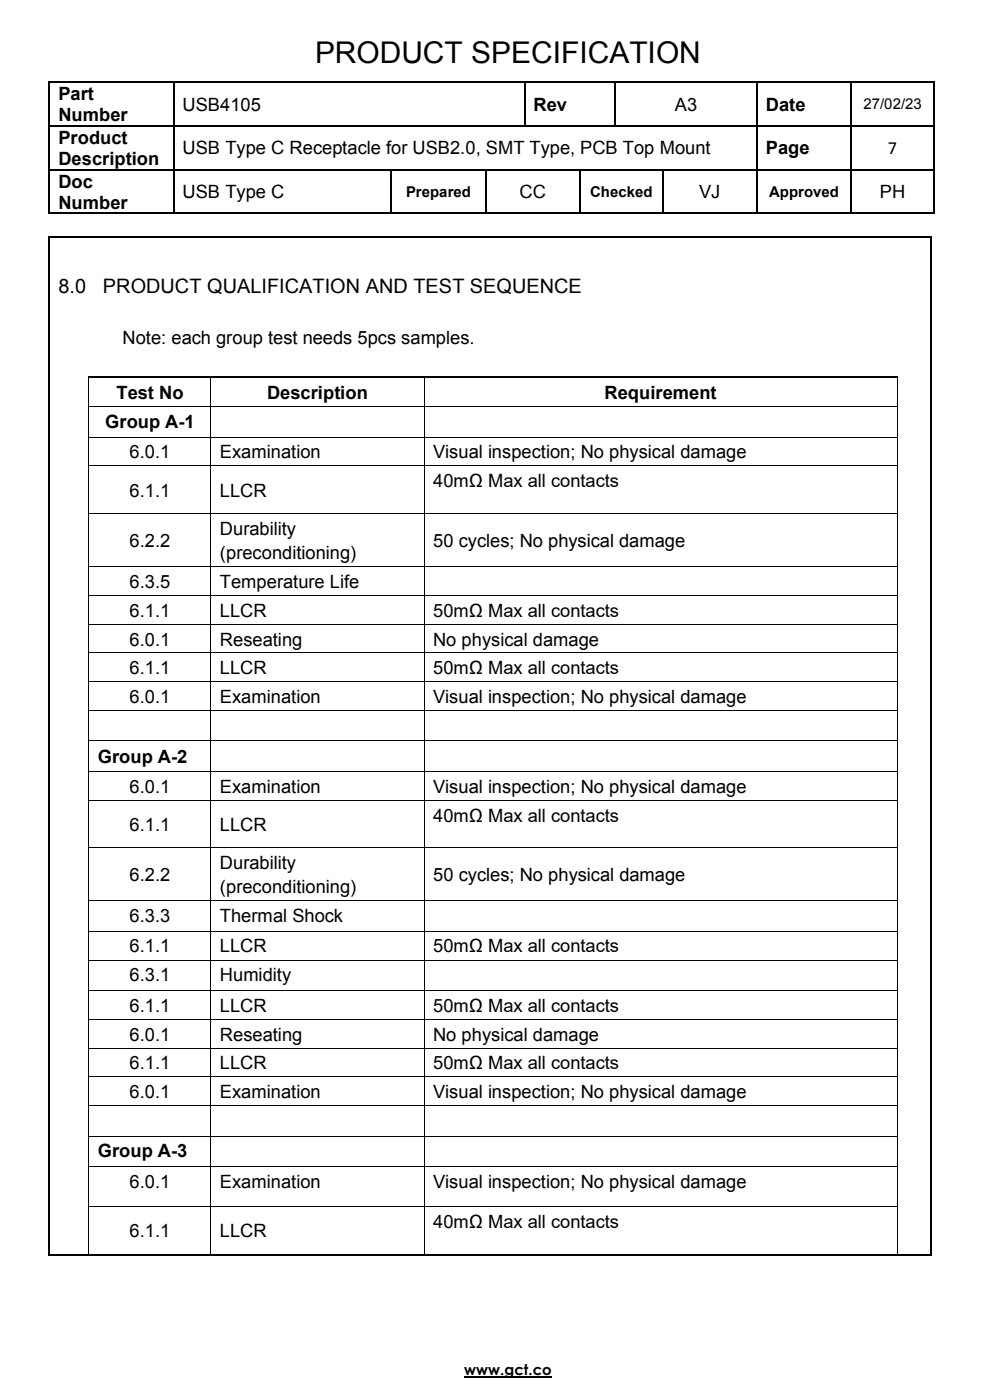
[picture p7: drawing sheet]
<svg xmlns="http://www.w3.org/2000/svg" width="210mm" height="297mm" viewBox="0 0 210 297" stroke-linecap="round" stroke-linejoin="round" font-family="sans-serif">
<defs><g id="words">
<text font-size="6.3" x="66.8" y="13.4">PRODUCT SPECIFICATION</text>
<g font-size="4.2">
<text x="12.4" y="62.2">8.0</text>
<text x="21.8" y="62.2">PRODUCT QUALIFICATION AND TEST SEQUENCE</text>
</g>
<g font-size="3.9">
<text x="12.4" y="21.2">Part</text>
<text x="38.7" y="23.5">USB4105</text>
<text x="113.2" y="23.5">Rev</text>
<text x="143.2" y="23.5">A3</text>
<text x="162.5" y="23.5">Date</text>
<text x="12.4" y="25.7">Number</text>
<text x="12.4" y="30.6">Product</text>
<text x="12.4" y="35">Description</text>
<text x="38.7" y="32.8">USB Type C Receptacle for USB2.0, SMT Type, PCB Top Mount</text>
<text x="162.5" y="32.8">Page</text>
<text x="188.3" y="32.7">7</text>
<text x="12.4" y="39.8">Doc</text>
<text x="12.4" y="44.3">Number</text>
<text x="38.7" y="42">USB Type C</text>
<text x="110.2" y="42">CC</text>
<text x="148.3" y="42">VJ</text>
<text x="186.6" y="42">PH</text>
<text x="26" y="72.9">Note: each group test needs 5pcs samples.</text>
<text x="24.7" y="84.7">Test No</text>
<text x="56.7" y="84.7">Description</text>
<text x="128.3" y="84.7">Requirement</text>
<text x="22.3" y="90.8">Group A-1</text>
<text x="27.5" y="97.2">6.0.1</text>
<text x="46.7" y="97.2">Examination</text>
<text x="91.9" y="97.2">Visual inspection; No physical damage</text>
<text x="27.5" y="105.4">6.1.1</text>
<text x="46.7" y="105.4">LLCR</text>
<text x="91.9" y="103.4">40mΩ Max all contacts</text>
<text x="46.7" y="113.5">Durability</text>
<text x="27.5" y="116">6.2.2</text>
<text x="46.7" y="118.6">(preconditioning)</text>
<text x="91.9" y="116">50 cycles; No physical damage</text>
<text x="27.5" y="124.7">6.3.5</text>
<text x="46.7" y="124.7">Temperature Life</text>
<text x="27.5" y="130.8">6.1.1</text>
<text x="46.7" y="130.8">LLCR</text>
<text x="91.9" y="130.8">50mΩ Max all contacts</text>
<text x="27.5" y="136.9">6.0.1</text>
<text x="46.7" y="136.9">Reseating</text>
<text x="91.9" y="136.9">No physical damage</text>
<text x="27.5" y="143.1">6.1.1</text>
<text x="46.7" y="143.1">LLCR</text>
<text x="91.9" y="143.1">50mΩ Max all contacts</text>
<text x="27.5" y="149.2">6.0.1</text>
<text x="46.7" y="149.2">Examination</text>
<text x="91.9" y="149.2">Visual inspection; No physical damage</text>
<text x="20.8" y="161.8">Group A-2</text>
<text x="27.5" y="168.2">6.0.1</text>
<text x="46.7" y="168.2">Examination</text>
<text x="91.9" y="168.2">Visual inspection; No physical damage</text>
<text x="27.5" y="176.3">6.1.1</text>
<text x="46.7" y="176.3">LLCR</text>
<text x="91.9" y="174.3">40mΩ Max all contacts</text>
<text x="46.7" y="184.4">Durability</text>
<text x="27.5" y="186.9">6.2.2</text>
<text x="46.7" y="189.5">(preconditioning)</text>
<text x="91.9" y="186.9">50 cycles; No physical damage</text>
<text x="27.5" y="195.6">6.3.3</text>
<text x="46.7" y="195.6">Thermal Shock</text>
<text x="27.5" y="202.1">6.1.1</text>
<text x="46.7" y="202.1">LLCR</text>
<text x="91.9" y="202.1">50mΩ Max all contacts</text>
<text x="27.5" y="208.2">6.3.1</text>
<text x="46.7" y="208.2">Humidity</text>
<text x="27.5" y="214.6">6.1.1</text>
<text x="46.7" y="214.6">LLCR</text>
<text x="91.9" y="214.6">50mΩ Max all contacts</text>
<text x="27.5" y="220.7">6.0.1</text>
<text x="46.7" y="220.7">Reseating</text>
<text x="91.9" y="220.7">No physical damage</text>
<text x="27.5" y="226.9">6.1.1</text>
<text x="46.7" y="226.9">LLCR</text>
<text x="91.9" y="226.9">50mΩ Max all contacts</text>
<text x="27.5" y="233">6.0.1</text>
<text x="46.7" y="233">Examination</text>
<text x="91.9" y="233">Visual inspection; No physical damage</text>
<text x="20.8" y="245.5">Group A-3</text>
<text x="27.5" y="252">6.0.1</text>
<text x="46.7" y="252">Examination</text>
<text x="91.9" y="252">Visual inspection; No physical damage</text>
<text x="27.5" y="262.5">6.1.1</text>
<text x="46.7" y="262.5">LLCR</text>
<text x="91.9" y="260.5">40mΩ Max all contacts</text>
</g>
<g font-size="3.2">
<text x="183.1" y="23.2">27/02/23</text>
<text x="86.1" y="41.8">Prepared</text>
<text x="125.2" y="41.8">Checked</text>
<text x="163.1" y="41.8">Approved</text>
<text x="98.5" y="291.6">www.gct.co</text>
</g>
</g></defs>
<g fill="#000">
<path d="M10.3 17.3h.4v.3h-.4z" fill-rule="evenodd"/>
<path d="M10.3 17.3h.4v.3h-.4z" fill-rule="evenodd"/>
<path d="M36.7 17.3h.3v.3h-.3z" fill-rule="evenodd"/>
<path d="M111.1 17.3h.3v.3h-.3z" fill-rule="evenodd"/>
<path d="M130.4 17.3h.3v.3h-.3z" fill-rule="evenodd"/>
<path d="M160.4 17.3h.3v.3h-.3z" fill-rule="evenodd"/>
<path d="M180.4 17.3h.4v.3h-.4z" fill-rule="evenodd"/>
<path d="M197.9 17.3h.3v.3h-.3z" fill-rule="evenodd"/>
<path d="M197.9 17.3h.3v.3h-.3z" fill-rule="evenodd"/>
<path d="M10.3 26.5h.4v.4h-.4z" fill-rule="evenodd"/>
<path d="M10.3 35.8h.4v.3h-.4z" fill-rule="evenodd"/>
<path d="M36.7 26.5h.3v.4h-.3z" fill-rule="evenodd"/>
<path d="M36.7 35.8h.3v.3h-.3z" fill-rule="evenodd"/>
<path d="M82.9 35.8h.3v.3h-.3z" fill-rule="evenodd"/>
<path d="M102.9 35.8h.3v.3h-.3z" fill-rule="evenodd"/>
<path d="M111.1 26.5h.3v.4h-.3z" fill-rule="evenodd"/>
<path d="M122.9 35.8h.3v.3h-.3z" fill-rule="evenodd"/>
<path d="M130.4 26.5h.3v.4h-.3z" fill-rule="evenodd"/>
<path d="M140.4 35.8h.4v.3h-.4z" fill-rule="evenodd"/>
<path d="M160.4 26.5h.3v.4h-.3z" fill-rule="evenodd"/>
<path d="M160.4 35.8h.3v.3h-.3z" fill-rule="evenodd"/>
<path d="M180.4 26.5h.4v.4h-.4z" fill-rule="evenodd"/>
<path d="M180.4 35.8h.4v.3h-.4z" fill-rule="evenodd"/>
<path d="M197.9 26.5h.3v.4h-.3z" fill-rule="evenodd"/>
<path d="M197.9 35.8h.3v.3h-.3z" fill-rule="evenodd"/>
<path d="M10.3 45.1h.4v.4h-.4z" fill-rule="evenodd"/>
<path d="M10.3 45.1h.4v.4h-.4z" fill-rule="evenodd"/>
<path d="M10.3 50.2h.4v.3h-.4z" fill-rule="evenodd"/>
<path d="M10.3 50.2h.4v.3h-.4z" fill-rule="evenodd"/>
<path d="M36.7 45.1h.3v.4h-.3z" fill-rule="evenodd"/>
<path d="M82.9 45.1h.3v.4h-.3z" fill-rule="evenodd"/>
<path d="M102.9 45.1h.3v.4h-.3z" fill-rule="evenodd"/>
<path d="M122.9 45.1h.3v.4h-.3z" fill-rule="evenodd"/>
<path d="M140.4 45.1h.4v.4h-.4z" fill-rule="evenodd"/>
<path d="M160.4 45.1h.3v.4h-.3z" fill-rule="evenodd"/>
<path d="M180.4 45.1h.4v.4h-.4z" fill-rule="evenodd"/>
<path d="M197.4 50.2h.3v.3h-.3z" fill-rule="evenodd"/>
<path d="M197.4 50.2h.3v.3h-.3z" fill-rule="evenodd"/>
<path d="M197.9 45.1h.3v.4h-.3z" fill-rule="evenodd"/>
<path d="M197.9 45.1h.3v.4h-.3z" fill-rule="evenodd"/>
<path d="M18.8 80.2h.1v.9h-.1z" fill-rule="evenodd"/>
<path d="M18.8 79.9h.1v.3h-.1z" fill-rule="evenodd"/>
<path d="M18.8 86.2h.1v1h-.1z" fill-rule="evenodd"/>
<path d="M18.8 92.6h.1v1h-.1z" fill-rule="evenodd"/>
<path d="M18.8 98.7h.1v1h-.1z" fill-rule="evenodd"/>
<path d="M44.7 80.2h.1v.9h-.1z" fill-rule="evenodd"/>
<path d="M44.7 79.9h.3v.3h-.3z" fill-rule="evenodd"/>
<path d="M44.7 86.2h.1v1h-.1z" fill-rule="evenodd"/>
<path d="M44.7 92.6h.1v1h-.1z" fill-rule="evenodd"/>
<path d="M44.7 98.7h.1v1h-.1z" fill-rule="evenodd"/>
<path d="M89.9 80.2h.2v.9h-.2z" fill-rule="evenodd"/>
<path d="M89.9 79.9h.4v.3h-.4z" fill-rule="evenodd"/>
<path d="M89.9 86.2h.2v1h-.2z" fill-rule="evenodd"/>
<path d="M89.9 92.6h.2v1h-.2z" fill-rule="evenodd"/>
<path d="M89.9 98.7h.2v1h-.2z" fill-rule="evenodd"/>
<path d="M190.2 80.2h.2v.9h-.2z" fill-rule="evenodd"/>
<path d="M190.2 79.9h.2v.3h-.2z" fill-rule="evenodd"/>
<path d="M190.2 86.2h.2v1h-.2z" fill-rule="evenodd"/>
<path d="M190.2 92.6h.2v1h-.2z" fill-rule="evenodd"/>
<path d="M190.2 98.7h.2v1h-.2z" fill-rule="evenodd"/>
<path d="M18.8 108.8h.1v1h-.1z" fill-rule="evenodd"/>
<path d="M44.7 108.8h.1v1h-.1z" fill-rule="evenodd"/>
<path d="M89.9 108.8h.2v1h-.2z" fill-rule="evenodd"/>
<path d="M190.2 108.8h.2v1h-.2z" fill-rule="evenodd"/>
<path d="M18.8 120.1h.1v1h-.1z" fill-rule="evenodd"/>
<path d="M18.8 126.2h.1v1h-.1z" fill-rule="evenodd"/>
<path d="M18.8 132.3h.1v1h-.1z" fill-rule="evenodd"/>
<path d="M18.8 138.4h.1v1h-.1z" fill-rule="evenodd"/>
<path d="M44.7 120.1h.1v1h-.1z" fill-rule="evenodd"/>
<path d="M44.7 126.2h.1v1h-.1z" fill-rule="evenodd"/>
<path d="M44.7 132.3h.1v1h-.1z" fill-rule="evenodd"/>
<path d="M44.7 138.4h.1v1h-.1z" fill-rule="evenodd"/>
<path d="M89.9 120.1h.2v1h-.2z" fill-rule="evenodd"/>
<path d="M89.9 126.2h.2v1h-.2z" fill-rule="evenodd"/>
<path d="M89.9 132.3h.2v1h-.2z" fill-rule="evenodd"/>
<path d="M89.9 138.4h.2v1h-.2z" fill-rule="evenodd"/>
<path d="M190.2 120.1h.2v1h-.2z" fill-rule="evenodd"/>
<path d="M190.2 126.2h.2v1h-.2z" fill-rule="evenodd"/>
<path d="M190.2 132.3h.2v1h-.2z" fill-rule="evenodd"/>
<path d="M190.2 138.4h.2v1h-.2z" fill-rule="evenodd"/>
<path d="M18.8 144.6h.1v.9h-.1z" fill-rule="evenodd"/>
<path d="M18.8 150.7h.1v.9h-.1z" fill-rule="evenodd"/>
<path d="M18.8 157.1h.1v1h-.1z" fill-rule="evenodd"/>
<path d="M44.7 144.6h.1v.9h-.1z" fill-rule="evenodd"/>
<path d="M44.7 150.7h.1v.9h-.1z" fill-rule="evenodd"/>
<path d="M44.7 157.1h.1v1h-.1z" fill-rule="evenodd"/>
<path d="M89.9 144.6h.2v.9h-.2z" fill-rule="evenodd"/>
<path d="M89.9 150.7h.2v.9h-.2z" fill-rule="evenodd"/>
<path d="M89.9 157.1h.2v1h-.2z" fill-rule="evenodd"/>
<path d="M190.2 144.6h.2v.9h-.2z" fill-rule="evenodd"/>
<path d="M190.2 150.7h.2v.9h-.2z" fill-rule="evenodd"/>
<path d="M190.2 157.1h.2v1h-.2z" fill-rule="evenodd"/>
<path d="M18.8 163.5h.1v1h-.1z" fill-rule="evenodd"/>
<path d="M18.8 169.7h.1v1h-.1z" fill-rule="evenodd"/>
<path d="M44.7 163.5h.1v1h-.1z" fill-rule="evenodd"/>
<path d="M44.7 169.7h.1v1h-.1z" fill-rule="evenodd"/>
<path d="M89.9 163.5h.2v1h-.2z" fill-rule="evenodd"/>
<path d="M89.9 169.7h.2v1h-.2z" fill-rule="evenodd"/>
<path d="M190.2 163.5h.2v1h-.2z" fill-rule="evenodd"/>
<path d="M190.2 169.7h.2v1h-.2z" fill-rule="evenodd"/>
<path d="M18.8 179.8h.1v.9h-.1z" fill-rule="evenodd"/>
<path d="M18.8 191h.1v1h-.1z" fill-rule="evenodd"/>
<path d="M18.8 197.4h.1v1h-.1z" fill-rule="evenodd"/>
<path d="M44.7 179.8h.1v.9h-.1z" fill-rule="evenodd"/>
<path d="M44.7 191h.1v1h-.1z" fill-rule="evenodd"/>
<path d="M44.7 197.4h.1v1h-.1z" fill-rule="evenodd"/>
<path d="M89.9 179.8h.2v.9h-.2z" fill-rule="evenodd"/>
<path d="M89.9 191h.2v1h-.2z" fill-rule="evenodd"/>
<path d="M89.9 197.4h.2v1h-.2z" fill-rule="evenodd"/>
<path d="M190.2 179.8h.2v.9h-.2z" fill-rule="evenodd"/>
<path d="M190.2 191h.2v1h-.2z" fill-rule="evenodd"/>
<path d="M190.2 197.4h.2v1h-.2z" fill-rule="evenodd"/>
<path d="M18.8 203.6h.1v1h-.1z" fill-rule="evenodd"/>
<path d="M18.8 210h.1v1h-.1z" fill-rule="evenodd"/>
<path d="M18.8 216.1h.1v1h-.1z" fill-rule="evenodd"/>
<path d="M44.7 203.6h.1v1h-.1z" fill-rule="evenodd"/>
<path d="M44.7 210h.1v1h-.1z" fill-rule="evenodd"/>
<path d="M44.7 216.1h.1v1h-.1z" fill-rule="evenodd"/>
<path d="M89.9 203.6h.2v1h-.2z" fill-rule="evenodd"/>
<path d="M89.9 210h.2v1h-.2z" fill-rule="evenodd"/>
<path d="M89.9 216.1h.2v1h-.2z" fill-rule="evenodd"/>
<path d="M190.2 203.6h.2v1h-.2z" fill-rule="evenodd"/>
<path d="M190.2 210h.2v1h-.2z" fill-rule="evenodd"/>
<path d="M190.2 216.1h.2v1h-.2z" fill-rule="evenodd"/>
<path d="M18.8 222.3h.1v.9h-.1z" fill-rule="evenodd"/>
<path d="M18.8 228.4h.1v.9h-.1z" fill-rule="evenodd"/>
<path d="M18.8 234.5h.1v1h-.1z" fill-rule="evenodd"/>
<path d="M44.7 222.3h.1v.9h-.1z" fill-rule="evenodd"/>
<path d="M44.7 228.4h.1v.9h-.1z" fill-rule="evenodd"/>
<path d="M44.7 234.5h.1v1h-.1z" fill-rule="evenodd"/>
<path d="M89.9 222.3h.2v.9h-.2z" fill-rule="evenodd"/>
<path d="M89.9 228.4h.2v.9h-.2z" fill-rule="evenodd"/>
<path d="M89.9 234.5h.2v1h-.2z" fill-rule="evenodd"/>
<path d="M190.2 222.3h.2v.9h-.2z" fill-rule="evenodd"/>
<path d="M190.2 228.4h.2v.9h-.2z" fill-rule="evenodd"/>
<path d="M190.2 234.5h.2v1h-.2z" fill-rule="evenodd"/>
<path d="M18.8 240.9h.1v1h-.1z" fill-rule="evenodd"/>
<path d="M18.8 247.4h.1v.9h-.1z" fill-rule="evenodd"/>
<path d="M18.8 255.9h.1v1h-.1z" fill-rule="evenodd"/>
<path d="M44.7 240.9h.1v1h-.1z" fill-rule="evenodd"/>
<path d="M44.7 247.4h.1v.9h-.1z" fill-rule="evenodd"/>
<path d="M44.7 255.9h.1v1h-.1z" fill-rule="evenodd"/>
<path d="M89.9 240.9h.2v1h-.2z" fill-rule="evenodd"/>
<path d="M89.9 247.4h.2v.9h-.2z" fill-rule="evenodd"/>
<path d="M89.9 255.9h.2v1h-.2z" fill-rule="evenodd"/>
<path d="M190.2 240.9h.2v1h-.2z" fill-rule="evenodd"/>
<path d="M190.2 247.4h.2v.9h-.2z" fill-rule="evenodd"/>
<path d="M190.2 255.9h.2v1h-.2z" fill-rule="evenodd"/>
<path d="M10.3 266.2h.4v.3h-.4z" fill-rule="evenodd"/>
<path d="M10.3 266.2h.4v.3h-.4z" fill-rule="evenodd"/>
<path d="M18.8 266h.1v.2h-.1z" fill-rule="evenodd"/>
<path d="M18.8 266h.1v.2h-.1z" fill-rule="evenodd"/>
<path d="M44.7 266h.1v.2h-.1z" fill-rule="evenodd"/>
<path d="M89.9 266h.2v.2h-.2z" fill-rule="evenodd"/>
<path d="M190.2 266h.2v.2h-.2z" fill-rule="evenodd"/>
<path d="M190.2 266h.2v.2h-.2z" fill-rule="evenodd"/>
<path d="M197.4 266.2h.3v.3h-.3z" fill-rule="evenodd"/>
<path d="M197.4 266.2h.3v.3h-.3z" fill-rule="evenodd"/>
</g>
<g fill="none" stroke="#000" stroke-width=".34">
<path d="M10.5 17.6v8.9M10.7 17.4h26M36.8 17.6v8.9M37 17.4h74.1M111.3 17.6v8.9M111.4 17.4h19M130.7 17.4h29.7M160.6 17.6v8.9M160.7 17.4h19.7M180.6 17.6v8.9M180.8 17.4h17.1M198.1 17.6v8.9"/>
<path d="M10.5 26.9v8.9M10.5 36.1v9M10.7 26.7h26M10.7 36h26M36.8 26.9v8.9M36.8 36.1v9M37 26.7h74.1M37 36h45.9M83 36.1v9M83.2 36h19.7M103 36.1v9M103.2 36h19.7"/>
<path d="M111.4 26.7h19M123 36.1v9M123.2 36h17.2M130.7 26.7h29.7M140.6 36.1v9M140.8 36h19.6M160.6 26.9v8.9M160.6 36.1v9M160.7 26.7h19.7M160.7 36h19.7M180.6 26.9v8.9M180.6 36.1v9"/>
<path d="M180.8 26.7h17.1M180.8 36h17.1M198.1 26.9v8.9M198.1 36.1v9M10.5 50.5v215.7M10.7 45.3h26M10.7 50.4h186.7M37 45.3h45.9M83.2 45.3h19.7M103.2 45.3h19.7M123.2 45.3h17.2M140.8 45.3h19.6"/>
<path d="M160.7 45.3h19.7M180.8 45.3h17.1M197.5 50.5v215.7M18.9 80h25.8M45 80h44.9M90.3 80h99.9M10.7 266.3h186.7"/>
</g>
<path d="M130.5 17.6v8.9" fill="none" stroke="#000" stroke-width=".35"/>
<path d="M98.5 292.1h18.5" fill="none" stroke="#000" stroke-width=".3"/>
<g fill="none" stroke="#000" stroke-width=".21">
<path d="M18.8 81.1v5.1M18.8 87.2v5.4M18.8 93.6v5.1M18.8 99.7v9.1M18.9 86.3h25.8M18.9 92.7h25.8M18.9 98.8h25.8M44.8 81.1v5.1M44.8 87.2v5.4M44.8 93.6v5.1M44.8 99.7v9.1M44.8 86.3h45.1"/>
<path d="M44.8 92.7h45.1M44.8 98.8h45.1M90 81.1v5.1M90 87.2v5.4M90 93.6v5.1M90 99.7v9.1M90.1 86.3h100.1M90.1 92.7h100.1M90.1 98.8h100.1M190.3 81.1v5.1M190.3 87.2v5.4M190.3 93.6v5.1"/>
<path d="M190.3 99.7v9.1M18.8 109.8v10.3M18.9 108.9h25.8M44.8 109.8v10.3M44.8 108.9h45.1M90 109.8v10.3M90.1 108.9h100.1M190.3 109.8v10.3M18.8 121.1v5.1M18.8 127.2v5.1M18.8 133.3v5.1M18.8 139.4v5.2"/>
<path d="M18.9 120.2h25.8M18.9 126.3h25.8M18.9 132.4h25.8M18.9 138.5h25.8M44.8 121.1v5.1M44.8 127.2v5.1M44.8 133.3v5.1M44.8 139.4v5.2M44.8 120.2h45.1M44.8 126.3h45.1M44.8 132.4h45.1M44.8 138.5h45.1"/>
<path d="M90 121.1v5.1M90 127.2v5.1M90 133.3v5.1M90 139.4v5.2M90.1 120.2h100.1M90.1 126.3h100.1M90.1 132.4h100.1M90.1 138.5h100.1M190.3 121.1v5.1M190.3 127.2v5.1M190.3 133.3v5.1M190.3 139.4v5.2"/>
<path d="M18.8 145.5v5.2M18.8 151.6v5.5M18.8 158.1v5.4M18.9 144.7h25.8M18.9 150.8h25.8M18.9 157.2h25.8M44.8 145.5v5.2M44.8 151.6v5.5M44.8 158.1v5.4M44.8 144.7h45.1M44.8 150.8h45.1M44.8 157.2h45.1"/>
<path d="M90 145.5v5.2M90 151.6v5.5M90 158.1v5.4M90.1 144.7h100.1M90.1 150.8h100.1M90.1 157.2h100.1M190.3 145.5v5.2M190.3 151.6v5.5M190.3 158.1v5.4M18.8 164.5v5.2M18.8 170.7v9.1M18.9 163.6h25.8"/>
<path d="M18.9 169.8h25.8M18.9 179.8h25.8M44.8 164.5v5.2M44.8 170.7v9.1M44.8 163.6h45.1M44.8 169.8h45.1M44.8 179.8h45.1M90 164.5v5.2M90 170.7v9.1M90.1 163.6h100.1M90.1 169.8h100.1M90.1 179.8h100.1"/>
<path d="M190.3 164.5v5.2M190.3 170.7v9.1M18.8 180.7v10.3M18.8 192v5.4M18.8 198.4v5.2M18.9 191.1h25.8M18.9 197.5h25.8M44.8 180.7v10.3M44.8 192v5.4M44.8 198.4v5.2M44.8 191.1h45.1M44.8 197.5h45.1"/>
<path d="M90 180.7v10.3M90 192v5.4M90 198.4v5.2M90.1 191.1h100.1M90.1 197.5h100.1M190.3 180.7v10.3M190.3 192v5.4M190.3 198.4v5.2M18.8 204.6v5.4M18.8 211v5.1M18.8 217.1v5.2M18.9 203.7h25.8"/>
<path d="M18.9 210.1h25.8M18.9 216.2h25.8M44.8 204.6v5.4M44.8 211v5.1M44.8 217.1v5.2M44.8 203.7h45.1M44.8 210.1h45.1M44.8 216.2h45.1M90 204.6v5.4M90 211v5.1M90 217.1v5.2M90.1 203.7h100.1"/>
<path d="M90.1 210.1h100.1M90.1 216.2h100.1M190.3 204.6v5.4M190.3 211v5.1M190.3 217.1v5.2M18.8 223.2v5.2M18.8 229.3v5.2M18.8 235.5v5.4M18.9 222.3h25.8M18.9 228.4h25.8M18.9 234.6h25.8M44.8 223.2v5.2"/>
<path d="M44.8 229.3v5.2M44.8 235.5v5.4M44.8 222.3h45.1M44.8 228.4h45.1M44.8 234.6h45.1M90 223.2v5.2M90 229.3v5.2M90 235.5v5.4M90.1 222.3h100.1M90.1 228.4h100.1M90.1 234.6h100.1M190.3 223.2v5.2"/>
<path d="M190.3 229.3v5.2M190.3 235.5v5.4M18.8 241.9v5.5M18.8 248.3v7.6M18.8 256.8v9.2M18.9 241h25.8M18.9 247.5h25.8M18.9 256h25.8M44.8 241.9v5.5M44.8 248.3v7.6M44.8 256.8v9.2M44.8 241h45.1"/>
<path d="M44.8 247.5h45.1M44.8 256h45.1M90 241.9v5.5M90 248.3v7.6M90 256.8v9.2M90.1 241h100.1M90.1 247.5h100.1M90.1 256h100.1M190.3 241.9v5.5M190.3 248.3v7.6M190.3 256.8v9.2M18.9 266.1h25.8"/>
<path d="M44.8 266.1h45.1M90.1 266.1h100.1"/>
</g>
<use href="#words"/>
</svg>
